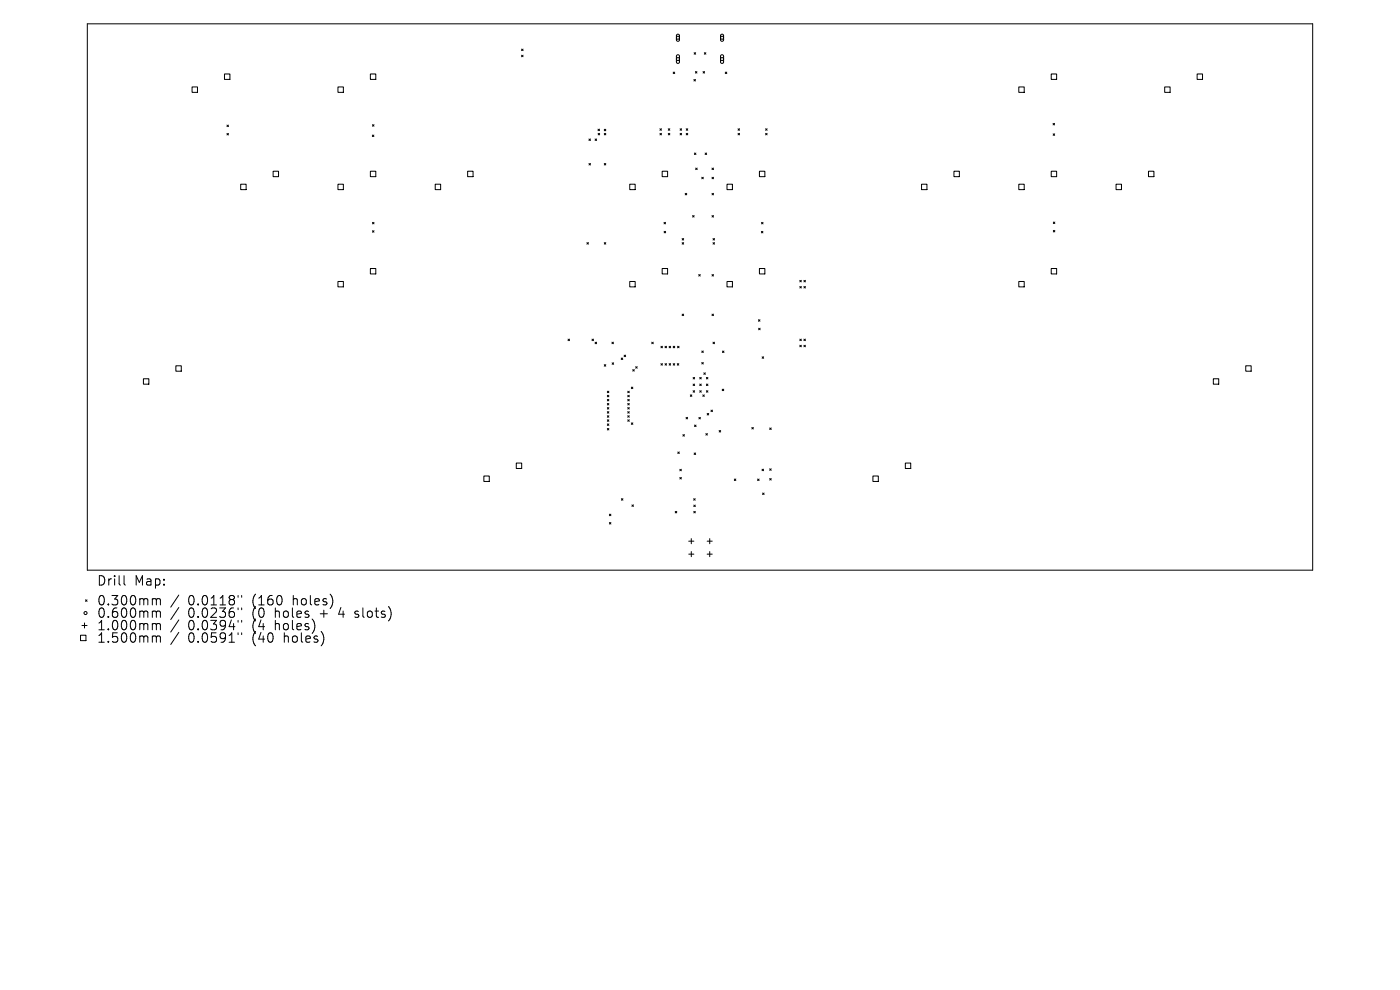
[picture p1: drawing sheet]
<svg xmlns="http://www.w3.org/2000/svg" width="297mm" height="210mm" viewBox="0 0 297 210" stroke-linecap="round" stroke-linejoin="round" font-family="sans-serif">
<defs><g id="words">
<g font-size="2.8">
<text x="20.5" y="124.5">Drill</text>
<text x="28.5" y="124.5">Map:</text>
<text x="20.5" y="128.7">0.300mm</text>
<text x="20.5" y="131.3">0.600mm</text>
<text x="39.9" y="128.7">0.0118&quot;</text>
<text x="39.9" y="131.3">0.0236&quot;</text>
<text x="53.6" y="128.7">(160</text>
<text x="53.6" y="131.3">(0</text>
<text x="58.6" y="131.3">holes</text>
<text x="62.4" y="128.7">holes)</text>
<text x="68.3" y="131.3">+</text>
<text x="72.5" y="131.3">4</text>
<text x="76.2" y="131.3">slots)</text>
<text x="20.5" y="134">1.000mm</text>
<text x="20.5" y="136.6">1.500mm</text>
<text x="39.9" y="134">0.0394&quot;</text>
<text x="39.9" y="136.6">0.0591&quot;</text>
<text x="53.6" y="134">(4</text>
<text x="53.6" y="136.6">(40</text>
<text x="58.6" y="134">holes)</text>
<text x="60.5" y="136.6">holes)</text>
</g>
</g></defs>
<g fill="none" stroke="#000" stroke-width=".21">
<path d="M18.5 5.1h260v115.9h-260zM40.7 18.4h1.2v1.2h-1.2zM47.6 15.7h1.2v1.1h-1.2zM71.7 18.4h1.1v1.2h-1.1zM78.6 15.7h1.1v1.1h-1.1zM110.6 10.4l.4 .3M110.6 11.7l.4 .3M111 10.4l-.4 .3M111 11.7l-.4 .3M142.8 15.3l.3 .3M143.1 15.3l-.3 .3M147.2 16.9l.3 .3"/>
<path d="M147.3 11.2l.3 .3M147.5 15.2l.4 .3M147.5 16.9l-.3 .3M147.6 11.2l-.3 .3M147.9 15.2l-.4 .3M149.2 15.2l.3 .3M149.4 11.2l.3 .3M149.5 15.2l-.3 .3M149.7 11.2l-.3 .3M153.9 15.3l.3 .3M154.2 15.3l-.3 .3M216.1 18.4h1.2v1.2h-1.2z"/>
<path d="M223 15.7h1.2v1.1h-1.2zM247.1 18.4h1.1v1.2h-1.1zM254 15.7h1.1v1.1h-1.1zM48.1 26.5l.4 .4M48.1 28.3l.4 .3M48.5 26.5l-.4 .4M48.5 28.3l-.4 .3M51.1 39.1h1.1v1.1h-1.1zM57.9 36.3h1.2v1.2h-1.2zM71.7 39.1h1.1v1.1h-1.1zM78.6 36.3h1.1v1.2h-1.1zM79 28.7l.3 .3"/>
<path d="M79 26.4l.3 .4M79.3 28.7l-.3 .3M79.3 26.4l-.3 .4M92.3 39.1h1.2v1.1h-1.2zM99.2 36.3h1.2v1.2h-1.2zM124.9 29.5l.4 .3M124.9 34.7l.4 .3M125.3 29.5l-.4 .3M125.3 34.7l-.4 .3M126.2 29.5l.4 .3M126.6 29.5l-.4 .3M126.9 27.4l.3 .3"/>
<path d="M126.9 28.3l.3 .3M127.2 27.4l-.3 .3M127.2 28.3l-.3 .3M128.2 27.4l.3 .3M128.2 28.3l.3 .3M128.2 34.7l.3 .3M128.5 27.4l-.3 .3M128.5 28.3l-.3 .3M128.5 34.7l-.3 .3M133.6 39.1h1.1v1.1h-1.1zM140 27.3l.3 .3M140 28.3l.3 .3"/>
<path d="M140.3 27.3l-.3 .3M140.3 28.3l-.3 .3M140.5 36.3h1.1v1.2h-1.1zM141.8 27.3l.3 .3M141.8 28.3l.3 .3M142.1 27.3l-.3 .3M142.1 28.3l-.3 .3M144.3 27.3l.3 .3M144.3 28.3l.3 .3M144.6 27.3l-.3 .3M144.6 28.3l-.3 .3M145.6 27.3l.3 .3"/>
<path d="M145.6 28.3l.3 .3M145.9 27.3l-.3 .3M145.9 28.3l-.3 .3M147.3 32.5l.3 .3M147.6 35.7l.3 .3M147.6 32.5l-.3 .3M147.9 35.7l-.3 .3M148.9 37.6l.3 .3M149.2 37.6l-.3 .3M149.6 32.5l.3 .3M149.9 32.5l-.3 .3M151 35.7l.4 .3"/>
<path d="M151 37.6l.4 .3M151.4 35.7l-.4 .3M151.4 37.6l-.4 .3M154.2 39.1h1.2v1.1h-1.2zM156.6 27.3l.3 .3M156.6 28.3l.3 .3M156.9 27.3l-.3 .3M156.9 28.3l-.3 .3M161.1 36.3h1.2v1.2h-1.2zM162.4 27.3l.3 .3M162.4 28.3l.3 .3M162.7 27.3l-.3 .3"/>
<path d="M162.7 28.3l-.3 .3M195.5 39.1h1.1v1.1h-1.1zM202.4 36.3h1.1v1.2h-1.1zM216.1 39.1h1.2v1.1h-1.2zM223 36.3h1.2v1.2h-1.2zM223.4 26.2l.3 .3M223.4 28.4l.3 .3M223.7 26.2l-.3 .3M223.7 28.4l-.3 .3M236.8 39.1h1.1v1.1h-1.1zM243.6 36.3h1.2v1.2h-1.2zM71.7 59.7h1.1v1.2h-1.1z"/>
<path d="M78.6 57h1.1v1.1h-1.1zM79 47.2l.3 .3M79 48.9l.3 .4M79.3 47.2l-.3 .3M79.3 48.9l-.3 .4M124.5 51.5l.3 .3M124.8 51.5l-.3 .3M128.2 51.5l.3 .3M128.5 51.5l-.3 .3M133.6 59.7h1.1v1.2h-1.1zM140.5 57h1.1v1.1h-1.1zM140.9 47.2l.3 .3"/>
<path d="M140.9 49.1l.3 .3M141.2 47.2l-.3 .3M141.2 49.1l-.3 .3M144.7 50.6l.3 .3M144.7 51.5l.3 .3M145 50.6l-.3 .3M145 51.5l-.3 .3M145.4 41l.3 .3M145.7 41l-.3 .3M146.9 45.7l.4 .4M147.3 45.7l-.4 .4M148.2 58.2l.4 .4"/>
<path d="M148.6 58.2l-.4 .4M151 41l.4 .3M151 45.7l.4 .4M151 58.2l.4 .4M151.3 50.6l.3 .3M151.3 51.5l.3 .3M151.4 41l-.4 .3M151.4 45.7l-.4 .4M151.4 58.2l-.4 .4M151.6 50.6l-.3 .3M151.6 51.5l-.3 .3M154.2 59.7h1.2v1.2h-1.2z"/>
<path d="M161.1 57h1.2v1.1h-1.2zM161.5 49.1l.3 .3M161.6 47.2l.3 .3M161.8 49.1l-.3 .3M161.9 47.2l-.3 .3M169.7 59.5l.3 .3M170 59.5l-.3 .3M170.5 59.5l.4 .3M170.9 59.5l-.4 .3M216.1 59.7h1.2v1.2h-1.2zM223 57h1.2v1.1h-1.2zM223.5 47.1l.3 .3"/>
<path d="M223.5 48.9l.3 .3M223.8 47.1l-.3 .3M223.8 48.9l-.3 .3M37.3 77.6h1.2v1.1h-1.2zM120.5 71.9l.3 .4M120.8 71.9l-.3 .4M125.6 71.9l.3 .4M125.9 71.9l-.3 .4M126.2 72.6l.4 .3M126.6 72.6l-.4 .3M128.2 77.4l.3 .3M128.5 77.4l-.3 .3"/>
<path d="M129.8 72.6l.3 .3M129.9 77l.3 .3M130.1 72.6l-.3 .3M130.2 77l-.3 .3M131.8 75.9l.3 .4M132.1 75.9l-.3 .4M132.4 75.3l.3 .4M132.7 75.3l-.3 .4M134.2 78.4l.4 .3M134.6 78.4l-.4 .3M134.9 77.8l.3 .3M135.2 77.8l-.3 .3"/>
<path d="M138.3 72.6l.3 .3M138.6 72.6l-.3 .3M140.2 73.5l.3 .3M140.2 77.1l.3 .4M140.5 73.5l-.3 .3M140.5 77.1l-.3 .4M141.1 77.1l.3 .4M141.1 73.5l.3 .3M141.4 77.1l-.3 .4M141.4 73.5l-.3 .3M141.9 77.1l.4 .4M141.9 73.5l.4 .3"/>
<path d="M142.3 77.1l-.4 .4M142.3 73.5l-.4 .3M142.8 77.1l.3 .4M142.8 73.5l.3 .3M143.1 77.1l-.3 .4M143.1 73.5l-.3 .3M143.7 77.1l.3 .4M143.7 73.5l.4 .3M144 77.1l-.3 .4M144.1 73.5l-.4 .3M144.7 66.6l.3 .4M145 66.6l-.3 .4"/>
<path d="M148.9 76.9l.3 .3M148.9 74.5l.3 .3M149.2 76.9l-.3 .3M149.2 74.5l-.3 .3M149.3 79.1l.3 .3M149.6 79.1l-.3 .3M151 66.6l.4 .4M151.3 72.6l.3 .3M151.4 66.6l-.4 .4M151.6 72.6l-.3 .3M153.3 74.5l.3 .3M153.6 74.5l-.3 .3"/>
<path d="M160.9 67.8l.3 .3M160.9 69.6l.4 .4M161.2 67.8l-.3 .3M161.3 69.6l-.4 .4M161.7 75.7l.3 .3M162 75.7l-.3 .3M169.7 71.9l.3 .4M169.7 60.8l.3 .3M169.7 73.2l.3 .4M170 71.9l-.3 .4M170 60.8l-.3 .3M170 73.2l-.3 .4"/>
<path d="M170.5 60.8l.4 .3M170.5 71.9l.4 .4M170.5 73.2l.4 .4M170.9 73.2l-.4 .4M170.9 60.8l-.4 .3M170.9 71.9l-.4 .4M264.3 77.6h1.1v1.1h-1.1zM30.4 80.3h1.2v1.2h-1.2zM109.5 98.2h1.2v1.2h-1.2zM128.8 87.3l.4 .3M128.8 88.2l.4 .3M128.8 83l.4 .3"/>
<path d="M128.8 83.9l.4 .3M128.8 84.7l.4 .3M128.8 85.6l.4 .3M128.8 86.5l.4 .3M128.8 89.1l.4 .3M128.8 89.9l.4 .3M128.8 90.9l.4 .3M129.2 87.3l-.4 .3M129.2 88.2l-.4 .3M129.2 83l-.4 .3M129.2 83.9l-.4 .3M129.2 84.7l-.4 .3"/>
<path d="M129.2 85.6l-.4 .3M129.2 86.5l-.4 .3M129.2 89.1l-.4 .3M129.2 89.9l-.4 .3M129.2 90.9l-.4 .3M133.2 87.3l.3 .3M133.2 88.2l.3 .3M133.2 89l.3 .4M133.2 85.6l.3 .3M133.2 83l.3 .3M133.2 83.9l.3 .3M133.2 86.5l.3 .3"/>
<path d="M133.2 84.7l.3 .3M133.5 83l-.3 .3M133.5 83.9l-.3 .3M133.5 85.6l-.3 .3M133.5 87.3l-.3 .3M133.5 88.2l-.3 .3M133.5 89l-.3 .4M133.5 86.5l-.3 .3M133.5 84.7l-.3 .3M133.9 82.1l.4 .3M133.9 89.7l.4 .3M134.3 82.1l-.4 .3"/>
<path d="M134.3 89.7l-.4 .3M143.8 95.9l.3 .3M144.1 95.9l-.3 .3M144.2 99.5l.3 .4M144.5 99.5l-.3 .4M144.9 92.2l.3 .3M145.2 92.2l-.3 .3M145.5 88.5l.4 .4M145.9 88.5l-.4 .4M146.4 83.8l.4 .3M146.8 83.8l-.4 .3M147 80.1l.4 .3"/>
<path d="M147 81.5l.4 .3M147 82.9l.4 .3M147.3 96.1l.3 .3M147.3 90.2l.4 .3M147.4 80.1l-.4 .3M147.4 81.5l-.4 .3M147.4 82.9l-.4 .3M147.6 96.1l-.3 .3M147.7 90.2l-.4 .3M148.3 88.5l.3 .4M148.4 81.5l.4 .3M148.4 82.9l.4 .3"/>
<path d="M148.4 80.1l.4 .3M148.6 88.5l-.3 .4M148.8 80.1l-.4 .3M148.8 81.5l-.4 .3M148.8 82.9l-.4 .3M149.1 83.8l.3 .3M149.4 83.8l-.3 .3M149.7 92l.4 .3M149.9 82.9l.3 .3M149.9 81.5l.3 .3M149.9 80.1l.3 .3M150 87.7l.3 .3"/>
<path d="M150.1 92l-.4 .3M150.2 80.1l-.3 .3M150.2 81.5l-.3 .3M150.2 82.9l-.3 .3M150.3 87.7l-.3 .3M150.8 87l.4 .3M151.2 87l-.4 .3M152.6 91.3l.3 .4M152.9 91.3l-.3 .4M153.2 82.6l.3 .3M153.5 82.6l-.3 .3M159.5 90.7l.3 .3"/>
<path d="M159.8 90.7l-.3 .3M161.7 99.5l.3 .4M162 99.5l-.3 .4M163.3 90.8l.3 .3M163.3 99.4l.3 .4M163.6 90.8l-.3 .3M163.6 99.4l-.3 .4M192.1 98.2h1.1v1.2h-1.1zM257.4 80.3h1.1v1.2h-1.1zM102.6 101h1.2v1.1h-1.2zM129.3 109.1l.3 .3M129.3 110.8l.3 .4"/>
<path d="M129.6 109.1l-.3 .3M129.6 110.8l-.3 .4M131.8 105.8l.3 .3M132.1 105.8l-.3 .3M134.1 107.1l.3 .3M134.4 107.1l-.3 .3M143.2 108.5l.4 .3M143.6 108.5l-.4 .3M144.2 101.3l.3 .3M144.5 101.3l-.3 .3M146.1 114.8h1.1M146.1 117.5h1.1"/>
<path d="M146.7 114.3v1M146.7 117v1.1M147.2 105.8l.3 .3M147.2 107.1l.3 .4M147.2 108.5l.3 .3M147.5 105.8l-.3 .3M147.5 107.1l-.3 .4M147.5 108.5l-.3 .3M150 114.8h1.1M150 117.5h1.1M150.6 114.3v1M150.6 117v1.1"/>
<path d="M155.8 101.6l.3 .3M156.1 101.6l-.3 .3M160.7 101.6l.3 .3M161 101.6l-.3 .3M161.8 104.6l.3 .3M162.1 104.6l-.3 .3M163.3 101.5l.3 .3M163.6 101.5l-.3 .3M185.2 101h1.1v1.1h-1.1zM17.1 134.7h1.1v1.2h-1.1zM17.4 132.7h1.1M17.9 132.1v1.1"/>
<path d="M18.1 127.2l.4 .4M18.5 127.2l-.4 .4M26.3 122.1v1.7l.3 .3M32.6 127l.5 .1 .1 .2M32.6 129.6h.3l.3 .3M32.6 132.3h.3l.3 .3M32.6 134.9h.3l.3 .3M33.2 127.3l.3-.3 .4 .1 .1 1.2M33.2 127.3v1M33.2 129.9v1.1M33.2 132.6v1M33.2 135.2v1"/>
<path d="M33.2 129.9l.3-.3 .4 .1 .1 1.3M33.2 132.6l.3-.3 .4 .1 .1 1.2M33.2 135.2l.3-.3 .4 .1 .1 1.2M37.9 126.2l-1.7 2.6M37.9 128.9l-1.7 2.5M37.9 131.5l-1.7 2.6M37.9 134.1l-1.7 2.6M50.5 126.3v.4M50.5 129v.3M50.5 131.6v.4M50.5 134.2v.4M51.3 126.3v.4"/>
<path d="M51.3 129v.3M51.3 131.6v.4M51.3 134.2v.4M75.3 130.9l.2 .1M75.4 129.7v.5"/>
<circle cx="143.8" cy="12.5" r=".32"/>
<circle cx="143.8" cy="8" r=".32"/>
<circle cx="153.2" cy="8" r=".32"/>
<circle cx="153.2" cy="12.5" r=".32"/>
<circle cx="18.1" cy="130" r=".32"/>
</g>
<path d="M143.6 7.3h.3l.2 .2v1l-.2 .3-.4-.3zM143.6 11.7l.3-.1 .2 .3v1.3l-.2 .2-.4-.2zM153 7.3h.3l.2 .2v1l-.3 .3-.3-.3zM153 11.7l.3-.1 .2 .3v1.3l-.3 .2-.3-.2z" fill="none" stroke="#000" stroke-width=".22"/>
<use href="#words"/>
</svg>
